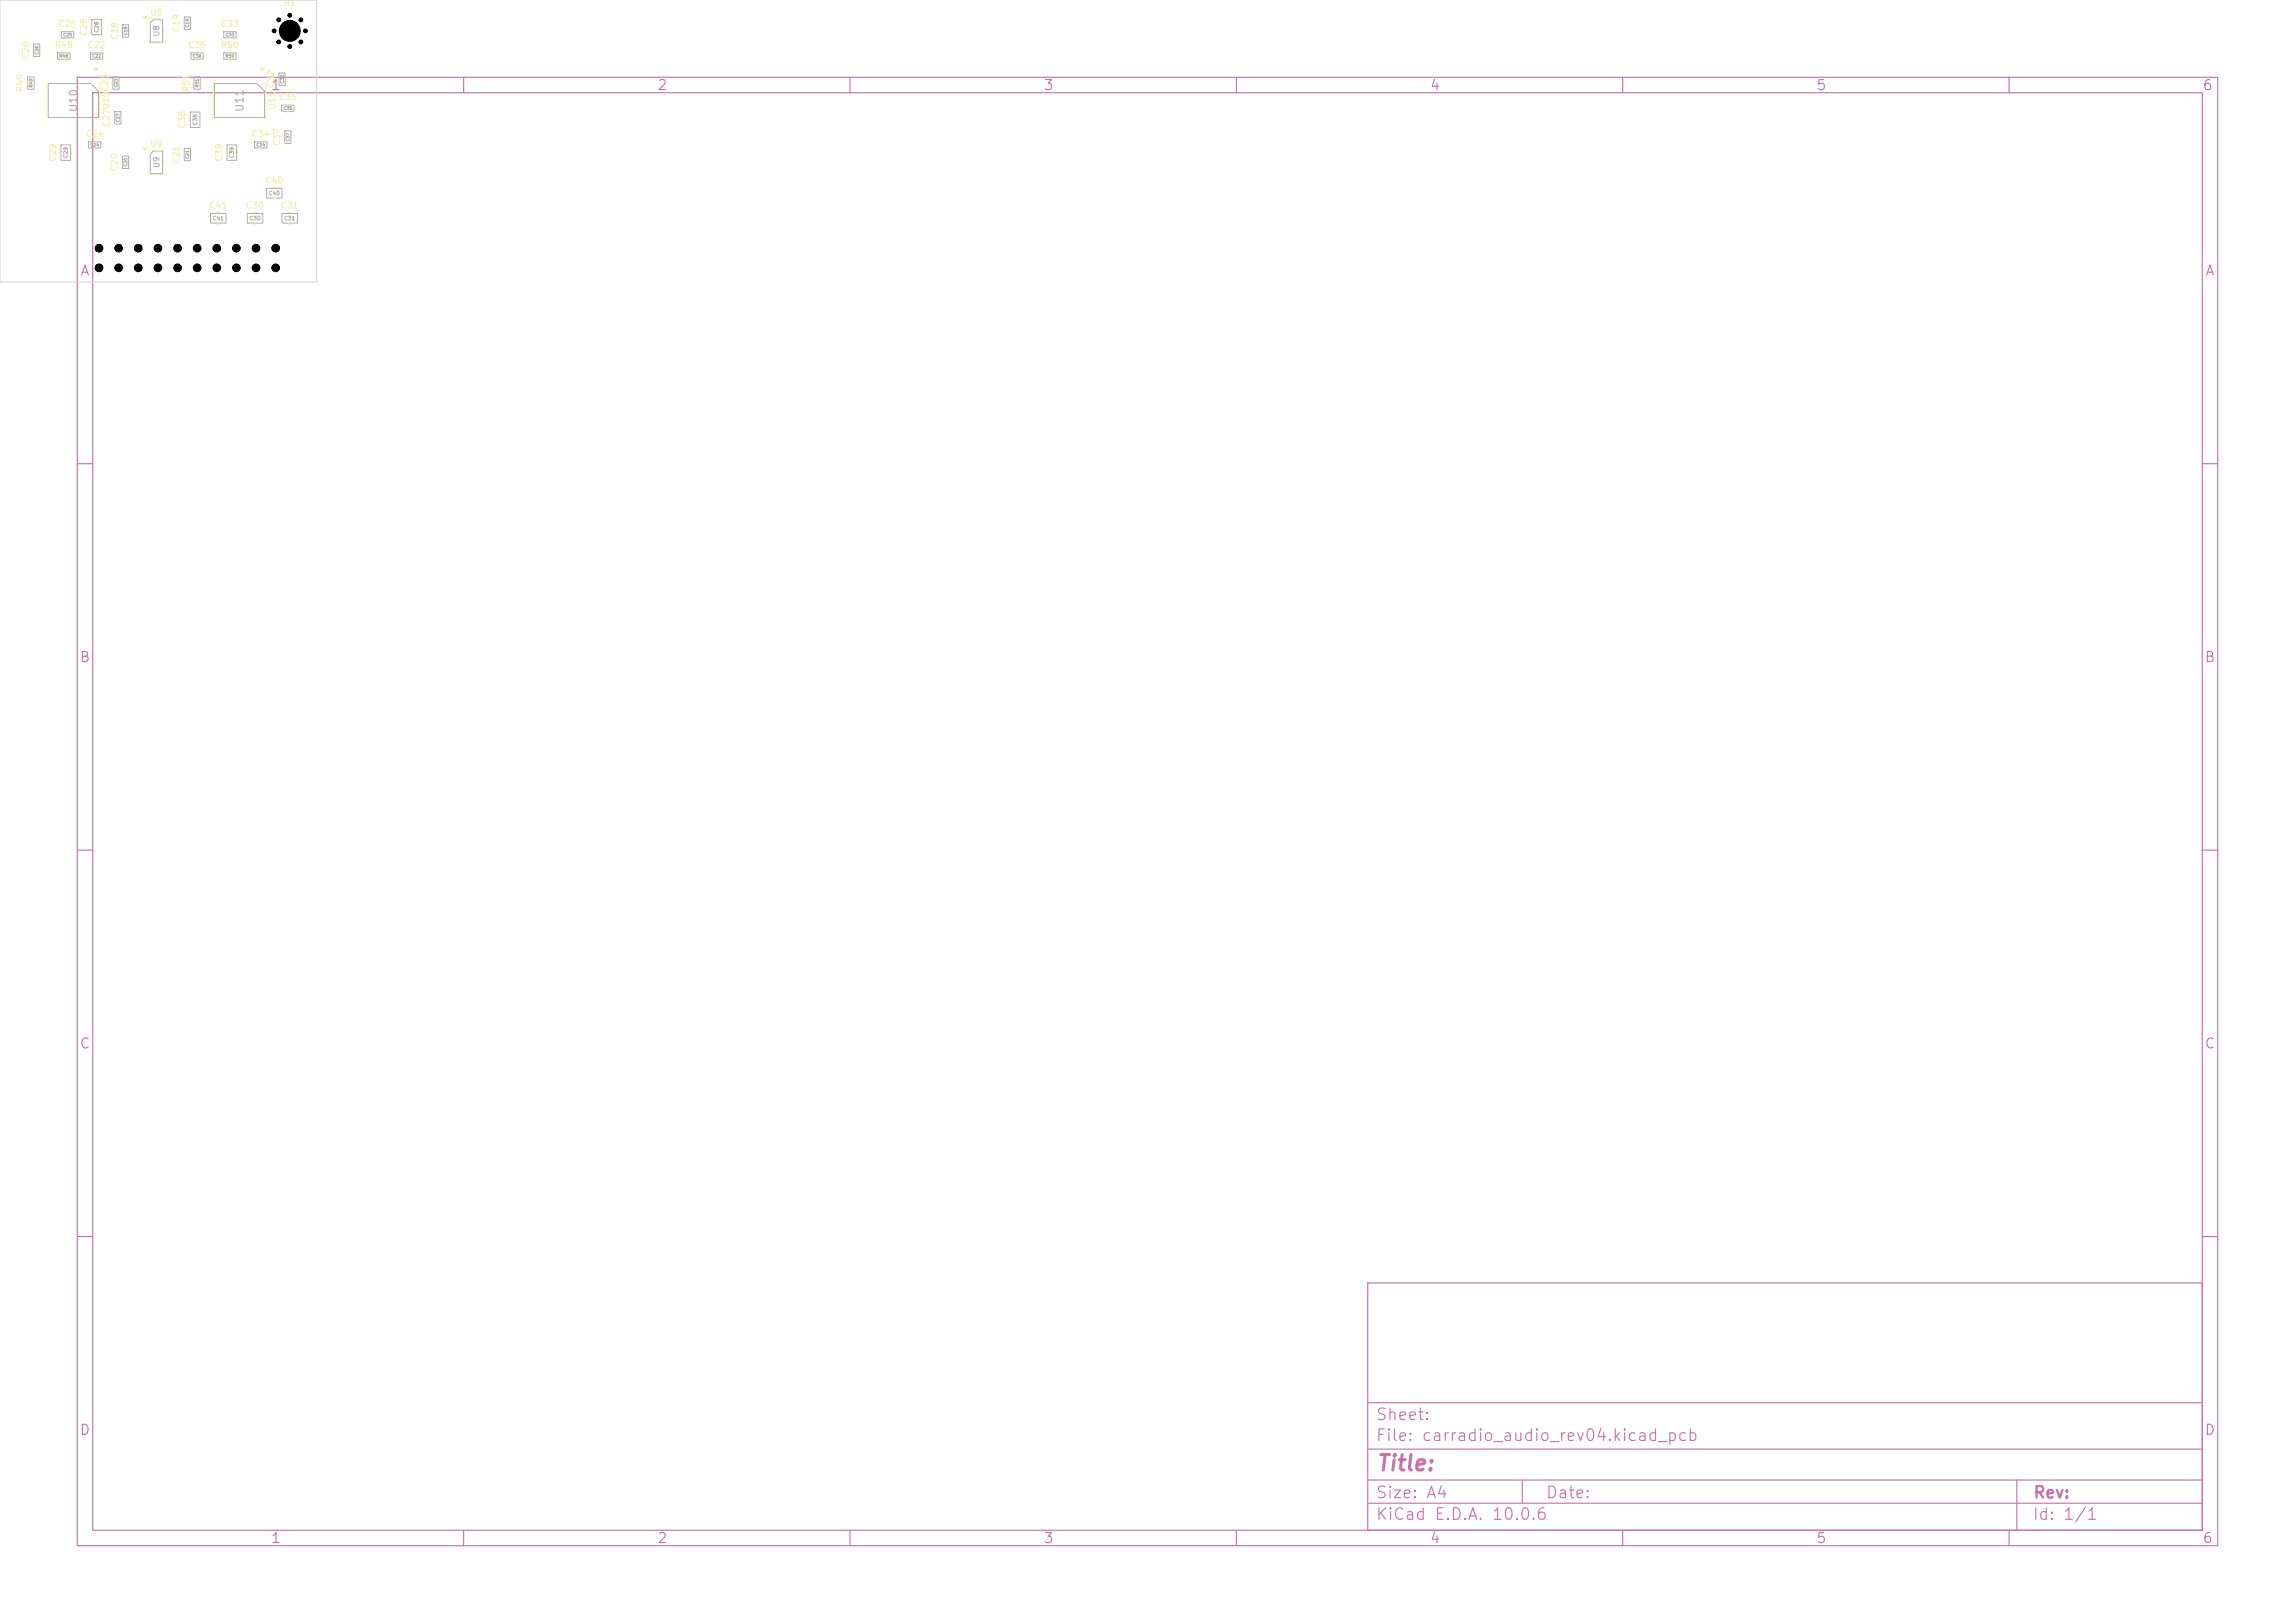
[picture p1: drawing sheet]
<svg xmlns="http://www.w3.org/2000/svg" width="297mm" height="210mm" viewBox="0 0 297 210" stroke-linecap="round" stroke-linejoin="round" font-family="sans-serif">
<defs><g id="words">
<text font-size="2" fill="#c872ab" x="178" y="190.8">Title:</text>
<g font-size="1.5" fill="#c872ab">
<text x="178" y="184.1">Sheet:</text>
<text x="178" y="186.8">File: carradio_audio_rev04.kicad_pcb</text>
<text x="178" y="197">KiCad E.D.A. 10.0.6</text>
<text x="178" y="194.2">Size: A4</text>
<text x="200" y="194.2">Date:</text>
<text x="263" y="197">Id: 1/1</text>
<text x="263" y="194.2">Rev:</text>
</g>
<g font-size="1.3" fill="#c872ab">
<text x="35" y="12">1</text>
<text x="85" y="12">2</text>
<text x="135" y="12">3</text>
<text x="185" y="12">4</text>
<text x="235" y="12">5</text>
<text x="285" y="12">6</text>
<text x="10.3" y="36">A</text>
<text x="285.3" y="36">A</text>
<text x="10.2" y="86">B</text>
<text x="285.2" y="86">B</text>
<text x="10.2" y="136">C</text>
<text x="285.2" y="136">C</text>
<text x="10.2" y="186">D</text>
<text x="285.2" y="186">D</text>
<text x="35" y="200">1</text>
<text x="85" y="200">2</text>
<text x="135" y="200">3</text>
<text x="185" y="200">4</text>
<text x="235" y="200">5</text>
<text x="285" y="200">6</text>
</g>
<g font-size="1" fill="#afafaf">
<text x="36.4" y="4.8">H1</text>
<text x="10.3" y="14.6" transform="rotate(-90 10.3 14.6)">U10</text>
<text x="31.8" y="14.6" transform="rotate(-90 31.8 14.6)">U11</text>
</g>
<g font-size=".8" fill="#f2eda1">
<text x="7.5" y="3.7">C25</text>
<text x="11.4" y="4.7" transform="rotate(-90 11.4 4.7)">C28</text>
<text x="15.4" y="5.2" transform="rotate(-90 15.4 5.2)">C18</text>
<text x="19.4" y="2.2">U8</text>
<text x="23.4" y="4.2" transform="rotate(-90 23.4 4.2)">C19</text>
<text x="28.5" y="3.7">C33</text>
<text x="36.6" y="1">H1</text>
<text x="3.2" y="12" transform="rotate(-90 3.2 12)">R49</text>
<text x="3.9" y="7.7" transform="rotate(-90 3.9 7.7)">C26</text>
<text x="7" y="6.4">R48</text>
<text x="11.3" y="6.4">C22</text>
<text x="14.2" y="12" transform="rotate(-90 14.2 12)">C23</text>
<text x="24.3" y="6.4">C36</text>
<text x="24.7" y="12" transform="rotate(-90 24.7 12)">R51</text>
<text x="28.5" y="6.4">R50</text>
<text x="11" y="17.9">C24</text>
<text x="14.4" y="16.5" transform="rotate(-90 14.4 16.5)">C27U10</text>
<text x="24.2" y="16.7" transform="rotate(-90 24.2 16.7)">C38</text>
<text x="32.5" y="17.9">C34</text>
<text x="35.8" y="14.3" transform="rotate(-90 35.8 14.3)">U11 C32</text>
<text x="36" y="13.2">C35</text>
<text x="7.4" y="21" transform="rotate(-90 7.4 21)">C29</text>
<text x="15.4" y="22.2" transform="rotate(-90 15.4 22.2)">C20</text>
<text x="19.4" y="19.2">U9</text>
<text x="23.4" y="21.2" transform="rotate(-90 23.4 21.2)">C21</text>
<text x="28.9" y="21" transform="rotate(-90 28.9 21)">C39</text>
<text x="34.3" y="23.9">C40</text>
<text x="36.4" y="19" transform="rotate(-90 36.4 19)">C37</text>
<text x="27" y="27.2">C41</text>
<text x="31.8" y="27.2">C30</text>
<text x="36.3" y="27.2">C31</text>
</g>
<g font-size=".7" fill="#afafaf">
<text x="20.8" y="4.8" transform="rotate(-90 20.8 4.8)">U8</text>
<text x="20.8" y="21.8" transform="rotate(-90 20.8 21.8)">U9</text>
</g>
<g font-size=".5" fill="#afafaf">
<text x="12.9" y="4.3" transform="rotate(-90 12.9 4.3)">C28</text>
<text x="25.6" y="16.3" transform="rotate(-90 25.6 16.3)">C38</text>
<text x="8.9" y="20.5" transform="rotate(-90 8.9 20.5)">C29</text>
<text x="30.4" y="20.5" transform="rotate(-90 30.4 20.5)">C39</text>
<text x="27.5" y="28.6">C41</text>
<text x="32.2" y="28.6">C30</text>
<text x="34.7" y="25.4">C40</text>
<text x="36.7" y="28.6">C31</text>
</g>
<g font-size=".4" fill="#afafaf">
<text x="8.1" y="4.8">C25</text>
<text x="16.6" y="4.6" transform="rotate(-90 16.6 4.6)">C18</text>
<text x="24.6" y="3.6" transform="rotate(-90 24.6 3.6)">C19</text>
<text x="29.1" y="4.8">C33</text>
<text x="4.3" y="11.4" transform="rotate(-90 4.3 11.4)">R49</text>
<text x="5.1" y="7.1" transform="rotate(-90 5.1 7.1)">C26</text>
<text x="7.6" y="7.6">R48</text>
<text x="11.9" y="7.6">C22</text>
<text x="15.3" y="11.4" transform="rotate(-90 15.3 11.4)">C23</text>
<text x="24.9" y="7.6">C36</text>
<text x="25.8" y="11.4" transform="rotate(-90 25.8 11.4)">R51</text>
<text x="29.1" y="7.6">R50</text>
<text x="36.8" y="10.9" transform="rotate(-90 36.8 10.9)">C32</text>
<text x="15.6" y="15.9" transform="rotate(-90 15.6 15.9)">C27</text>
<text x="36.6" y="14.3">C35</text>
<text x="11.6" y="19.1">C24</text>
<text x="16.6" y="21.6" transform="rotate(-90 16.6 21.6)">C20</text>
<text x="24.6" y="20.6" transform="rotate(-90 24.6 20.6)">C21</text>
<text x="33.1" y="19.1">C34</text>
<text x="37.6" y="18.4" transform="rotate(-90 37.6 18.4)">C37</text>
</g>
</g></defs>
<g fill="none" stroke="#c872ab" stroke-width=".15">
<path d="M10 10h277v190h-277zM12 12h273v186h-273zM60 10v2M110 10v2M160 10v2M210 10v2M260 10v2M10 60h2M285 60h2M10 110h2M285 110h2M10 160h2"/>
<path d="M177 166h108v32h-108zM285 160h2M60 198v2M110 198v2M160 198v2M177 194.5h108M177 191.5h108M177 187.5h108M177 181.5h108M197 191.5v3M210 198v2M260 198v2"/>
<path d="M261 191.5v6.5"/>
</g>
<g fill="none" stroke="#afafaf" stroke-width=".13">
<path d="M3.6 9.9h.8v1.6h-.8zM4.4 5.7h.8v1.6h-.8zM6.2 10.8h5.5l1.1 1v3.4h-6.6zM7.4 6.8h1.6v.9h-1.6zM7.9 18.8h1.2v2h-1.2zM7.9 4.1h1.6v.8h-1.6zM11.4 18.3h1.7v.9h-1.7zM11.7 6.9h1.6v.7h-1.6zM11.9 2.5h1.2v2h-1.2zM14.6 9.9h.8v1.6h-.8zM14.9 14.5h.8v1.6h-.8zM15.9 3.2h.8v1.6h-.8z"/>
<path d="M19.4 19.9l.4-.3h1.2v2.9h-1.6zM19.8 2.5h1.2v3h-1.6v-2.6zM23.8 2.2h.8v1.6h-.8zM23.8 19.2h.8v1.6h-.8zM24.6 14.5h1.3v2h-1.3zM24.7 6.9h1.6v.7h-1.6zM25.1 9.9h.8v1.6h-.8zM27.8 10.8h5.5l1 1v3.4h-6.5zM28.9 4.1h1.7v.8h-1.7zM28.9 6.8h1.7v.9h-1.7zM29.4 18.8h1.2v2h-1.2zM32.9 18.3h1.7v.9h-1.7z"/>
<path d="M36.1 9.5h.8v1.6h-.8zM36.5 13.6h1.5v.8h-1.5zM36.9 16.9h.7v1.6h-.7zM15.9 20.2h.8v1.6h-.8zM27.2 27.6h2v1.3h-2zM32 27.6h2v1.3h-2zM34.5 24.4h2v1.2h-2zM36.5 27.6h2v1.3h-2z"/>
</g>
<path d="M6.1 10.7v4.6M12.2 8.8h.5l-.3 .3zM12.4 6.7h.2M12.4 7.8h.2M12.9 10.7v4.6M36 10.1v.3M37 10.1v.3M37.1 13.5h.3M37.1 14.5h.3M32.7 27.5h.6M32.7 29h.6" fill="none" stroke="#f2eda1" stroke-width=".13"/>
<path d="M12.2 8.8h.5l-.3 .3z" fill="#f2eda1"/>
<g fill="none" stroke="#f2eda1" stroke-width=".13">
<path d="M11.8 3.2v.6M13.2 3.2v.6M14.7 15.1v.3M15.8 15.1v.3M24.5 15.2v.6M25 10.5v.5M26 15.2v.6M26 10.5v.5M27.6 10.7v4.6M29.6 4h.3M29.6 5h.3M33.6 18.2h.3"/>
<path d="M33.6 19.3h.3M33.7 8.8h.5l-.3 .3zM34.4 10.7v4.6M15.7 20.9v.2M16.8 20.9v.2M28 27.5h.5M28 29h.5M37.2 27.5h.6M37.2 29h.6"/>
</g>
<path d="M33.7 8.8h.5l-.3 .3z" fill="#f2eda1"/>
<path d="M18.6 19.2h.4l-.2 .3zM19.3 19.5h1.9M19.3 22.5h1.9M21.2 20.6v.8" fill="none" stroke="#f2eda1" stroke-width=".13"/>
<path d="M18.6 19.2h.4l-.2 .3z" fill="#f2eda1"/>
<path d="M3.5 10.5v.5M4.5 10.5v.5M18.6 2.2h.4l-.2 .3zM19.3 2.5h1.9M19.3 5.5h1.9M21.2 3.6v.8" fill="none" stroke="#f2eda1" stroke-width=".13"/>
<path d="M18.6 2.2h.4l-.2 .3z" fill="#f2eda1"/>
<g fill="none" stroke="#f2eda1" stroke-width=".13">
<path d="M4.2 6.4v.2M5.3 6.4v.2M7.8 19.5v.5M8 6.7h.5M8 7.8h.5M8.6 4h.3M8.6 5h.3M9.2 19.5v.5M12.1 18.2h.3M12.1 19.3h.3M14.5 10.6v.3M15.5 10.6v.3"/>
<path d="M15.7 3.9v.2M16.8 3.9v.2M23.7 2.9v.2M23.7 19.9v.2M24.8 2.9v.2M24.8 19.9v.2M25.4 6.7h.2M25.4 7.8h.2M29.3 19.5v.5M29.5 6.7h.5M29.5 7.8h.5M30.7 19.5v.5"/>
<path d="M36.7 17.6v.3M37.8 17.6v.3M35.2 24.3h.6M35.2 25.7h.6"/>
</g>
<path d="M0 0h41v36.5h-41z" fill="none" stroke="#d0d2cd" stroke-width=".13"/>
<g fill="#000" stroke="#000" stroke-width=".13">
<circle cx="35.5" cy="4" r=".25"/>
<circle cx="36.1" cy="5.4" r=".25"/>
<circle cx="36.1" cy="2.6" r=".25"/>
<circle cx="37.5" cy="4" r="1.35"/>
<circle cx="37.5" cy="6" r=".25"/>
<circle cx="37.5" cy="2" r=".25"/>
<circle cx="38.9" cy="5.4" r=".25"/>
<circle cx="38.9" cy="2.6" r=".25"/>
<circle cx="39.5" cy="4" r=".25"/>
<circle cx="12.8" cy="34.7" r=".5"/>
<circle cx="12.8" cy="32.1" r=".5"/>
<circle cx="15.4" cy="34.7" r=".5"/>
<circle cx="15.4" cy="32.1" r=".5"/>
<circle cx="17.9" cy="34.7" r=".5"/>
<circle cx="17.9" cy="32.1" r=".5"/>
<circle cx="20.4" cy="34.7" r=".5"/>
<circle cx="20.4" cy="32.1" r=".5"/>
<circle cx="23" cy="32.1" r=".5"/>
<circle cx="23" cy="34.7" r=".5"/>
<circle cx="25.5" cy="34.7" r=".5"/>
<circle cx="25.5" cy="32.1" r=".5"/>
<circle cx="28.1" cy="34.7" r=".5"/>
<circle cx="28.1" cy="32.1" r=".5"/>
<circle cx="30.6" cy="34.7" r=".5"/>
<circle cx="30.6" cy="32.1" r=".5"/>
<circle cx="33.1" cy="34.7" r=".5"/>
<circle cx="33.1" cy="32.1" r=".5"/>
<circle cx="35.7" cy="34.7" r=".5"/>
<circle cx="35.7" cy="32.1" r=".5"/>
</g>
<use href="#words"/>
</svg>
